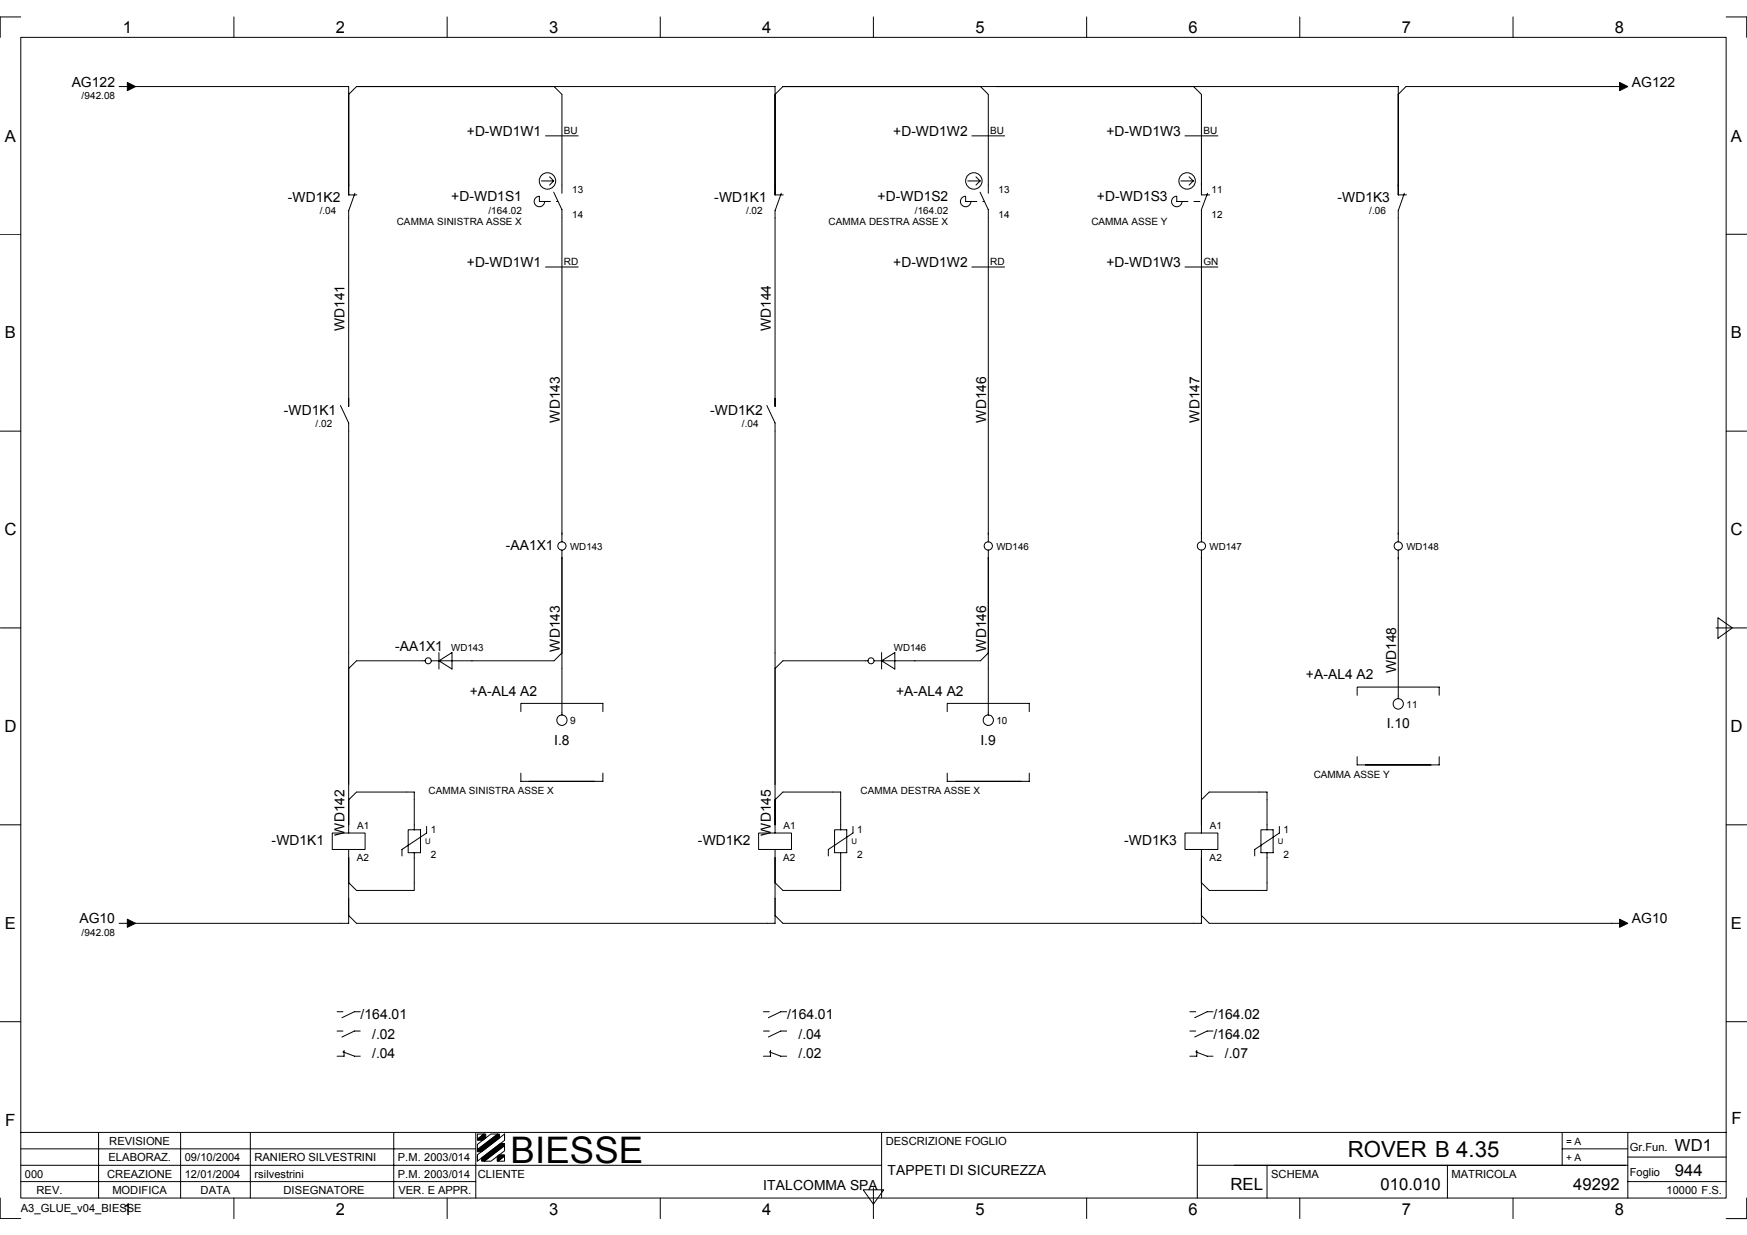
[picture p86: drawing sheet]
<svg xmlns="http://www.w3.org/2000/svg" width="297mm" height="210mm" viewBox="0 0 297 210" stroke-linecap="round" stroke-linejoin="round" font-family="sans-serif">
<defs><g id="words">
<text font-size="6.2" x="86.8" y="197.7">BIESSE</text>
<text font-size="3.8" x="229.2" y="196.7">ROVER B 4.35</text>
<g font-size="2.9">
<text x=".8" y="91">C</text>
<text x="294.2" y="91">C</text>
<text x=".8" y="124.4">D</text>
<text x="294.2" y="124.4">D</text>
<text x=".9" y="191.3">F</text>
<text x="294.4" y="191">F</text>
<text x="209.2" y="202.2">REL</text>
</g>
<g font-size="2.8">
<text x="20.9" y="5.7">1</text>
<text x="57.1" y="5.7">2</text>
<text x="93.4" y="5.7">3</text>
<text x="129.6" y="5.7">4</text>
<text x="165.8" y="5.7">5</text>
<text x="202.1" y="5.7">6</text>
<text x="238.3" y="5.7">7</text>
<text x="274.6" y="5.7">8</text>
<text x=".8" y="24.1">A</text>
<text x="294.3" y="24.1">A</text>
<text x=".8" y="57.5">B</text>
<text x="294.3" y="57.5">B</text>
<text x=".8" y="157.9">E</text>
<text x="294.3" y="157.9">E</text>
<text x="284.8" y="195.6">WD1</text>
<text x="234.7" y="202.2">010.010</text>
<text x="267.5" y="202.2">49292</text>
<text x="284.8" y="199.8">944</text>
<text x="20.9" y="206.5">1</text>
<text x="57.1" y="206.5">2</text>
<text x="93.4" y="206.5">3</text>
<text x="129.6" y="206.5">4</text>
<text x="165.8" y="206.5">5</text>
<text x="202.1" y="206.5">6</text>
<text x="238.3" y="206.5">7</text>
<text x="274.6" y="206.5">8</text>
</g>
<g font-size="2.4">
<text x="12.2" y="14.7">AG122</text>
<text x="277.5" y="14.7">AG122</text>
<text x="79.4" y="23.1">+D-WD1W1</text>
<text x="151.9" y="23.1">+D-WD1W2</text>
<text x="188.1" y="23.1">+D-WD1W3</text>
<text x="49" y="34.2">-WD1K2</text>
<text x="76.7" y="34.2">+D-WD1S1</text>
<text x="121.5" y="34.2">-WD1K1</text>
<text x="149.2" y="34.2">+D-WD1S2</text>
<text x="186.5" y="34.2">+D-WD1S3</text>
<text x="227.4" y="34.2">-WD1K3</text>
<text x="79.4" y="45.4">+D-WD1W1</text>
<text x="151.9" y="45.4">+D-WD1W2</text>
<text x="188.1" y="45.4">+D-WD1W3</text>
<text x="58.6" y="56.3" transform="rotate(-90 58.6 56.3)">WD141</text>
<text x="131.1" y="56.3" transform="rotate(-90 131.1 56.3)">WD144</text>
<text x="48.3" y="70.5">-WD1K1</text>
<text x="95.2" y="71.8" transform="rotate(-90 95.2 71.8)">WD143</text>
<text x="120.8" y="70.5">-WD1K2</text>
<text x="167.7" y="71.8" transform="rotate(-90 167.7 71.8)">WD146</text>
<text x="203.9" y="71.8" transform="rotate(-90 203.9 71.8)">WD147</text>
<text x="86" y="93.5">-AA1X1</text>
<text x="67.2" y="110.6">-AA1X1</text>
<text x="95.2" y="110.7" transform="rotate(-90 95.2 110.7)">WD143</text>
<text x="167.7" y="110.7" transform="rotate(-90 167.7 110.7)">WD146</text>
<text x="79.9" y="118.2">+A-AL4 A2</text>
<text x="152.4" y="118.2">+A-AL4 A2</text>
<text x="222.1" y="115.4">+A-AL4 A2</text>
<text x="237.4" y="114.4" transform="rotate(-90 237.4 114.4)">WD148</text>
<text x="235.8" y="123.8">I.10</text>
<text x="94.2" y="126.6">I.8</text>
<text x="166.7" y="126.6">I.9</text>
<text x="46.2" y="143.7">-WD1K1</text>
<text x="58.6" y="142" transform="rotate(-90 58.6 142)">WD142</text>
<text x="118.7" y="143.7">-WD1K2</text>
<text x="131.1" y="142" transform="rotate(-90 131.1 142)">WD145</text>
<text x="191.2" y="143.7">-WD1K3</text>
<text x="13.5" y="156.9">AG10</text>
<text x="277.5" y="156.9">AG10</text>
<text x="61.3" y="173.3">/164.01</text>
<text x="133.8" y="173.3">/164.01</text>
<text x="206.3" y="173.3">/164.02</text>
<text x="63.3" y="176.6">/.02</text>
<text x="63.3" y="179.8">/.04</text>
<text x="135.8" y="176.6">/.04</text>
<text x="135.8" y="179.8">/.02</text>
<text x="206.3" y="176.6">/164.02</text>
<text x="208.3" y="179.8">/.07</text>
<text x="129.8" y="202.2">ITALCOMMA SPA</text>
<text x="150.9" y="199.7">TAPPETI DI SICUREZZA</text>
</g>
<g font-size="1.9">
<text x="18.4" y="197.4">ELABORAZ.</text>
<text x="18.6" y="194.6">REVISIONE</text>
<text x="31.4" y="197.4">09/10/2004</text>
<text x="43.3" y="197.4">RANIERO SILVESTRINI</text>
<text x="67.6" y="197.4">P.M. 2003/014</text>
<text x="150.6" y="194.6">DESCRIZIONE FOGLIO</text>
<text x="277.1" y="195.6">Gr.Fun.</text>
<text x="4.2" y="200.1">000</text>
<text x="6.2" y="202.9">REV.</text>
<text x="18.2" y="200.1">CREAZIONE</text>
<text x="19.1" y="202.9">MODIFICA</text>
<text x="31.4" y="200.1">12/01/2004</text>
<text x="34.1" y="202.9">DATA</text>
<text x="43.3" y="200.1">rsilvestrini</text>
<text x="48.2" y="202.9">DISEGNATORE</text>
<text x="67.6" y="200.1">P.M. 2003/014</text>
<text x="67.7" y="202.9">VER. E APPR.</text>
<text x="81.3" y="200.1">CLIENTE</text>
<text x="216.1" y="200.1">SCHEMA</text>
<text x="246.8" y="200.1">MATRICOLA</text>
<text x="277.1" y="199.8">Foglio</text>
<text x="283.4" y="202.9">10000 F.S.</text>
<text x="3.5" y="206.1">A3_GLUE_v04_BIESSE</text>
</g>
<g font-size="1.7">
<text x="13.9" y="16.8">/942.08</text>
<text x="95.9" y="22.7">BU</text>
<text x="168.4" y="22.7">BU</text>
<text x="204.6" y="22.7">BU</text>
<text x="97.3" y="32.8">13</text>
<text x="169.8" y="32.8">13</text>
<text x="206" y="32.9">11</text>
<text x="54.4" y="36.4">/.04</text>
<text x="67.5" y="38.2">CAMMA SINISTRA ASSE X</text>
<text x="83.1" y="36.3">/164.02</text>
<text x="97.3" y="37">14</text>
<text x="126.8" y="36.4">/.02</text>
<text x="140.9" y="38.2">CAMMA DESTRA ASSE X</text>
<text x="155.6" y="36.3">/164.02</text>
<text x="169.8" y="37">14</text>
<text x="185.6" y="38.2">CAMMA ASSE Y</text>
<text x="206" y="37">12</text>
<text x="232.8" y="36.4">/.06</text>
<text x="95.9" y="45">RD</text>
<text x="168.4" y="45">RD</text>
<text x="204.6" y="45">GN</text>
<text x="53.7" y="72.6">/.02</text>
<text x="126.1" y="72.6">/.04</text>
<text x="96.9" y="93.5">WD143</text>
<text x="169.4" y="93.5">WD146</text>
<text x="205.7" y="93.5">WD147</text>
<text x="239.1" y="93.5">WD148</text>
<text x="76.7" y="110.6">WD143</text>
<text x="152" y="110.6">WD146</text>
<text x="96.9" y="123.1">9</text>
<text x="169.4" y="123.1">10</text>
<text x="239.1" y="120.3">11</text>
<text x="72.9" y="135">CAMMA SINISTRA ASSE X</text>
<text x="146.3" y="135">CAMMA DESTRA ASSE X</text>
<text x="223.4" y="132.2">CAMMA ASSE Y</text>
<text x="60.7" y="140.9">A1</text>
<text x="73.2" y="141.6">1</text>
<text x="133.2" y="140.9">A1</text>
<text x="145.7" y="141.6">1</text>
<text x="205.7" y="140.9">A1</text>
<text x="218.2" y="141.6">1</text>
<text x="60.7" y="146.4">A2</text>
<text x="73.2" y="145.8">2</text>
<text x="133.2" y="146.4">A2</text>
<text x="145.7" y="145.8">2</text>
<text x="205.7" y="146.4">A2</text>
<text x="218.2" y="145.8">2</text>
<text x="13.9" y="159">/942.08</text>
<text x="266.3" y="194.6">= A</text>
<text x="266.3" y="197.4">+ A</text>
</g>
<g font-size="1.3">
<text x="72.3" y="143.4">U</text>
<text x="144.8" y="143.4">U</text>
<text x="217.3" y="143.4">U</text>
</g>
</g></defs>
<g fill="none" stroke="#000" stroke-width=".17">
<path d="M3.5 6.3h290v197.3h-290zM3.5 2.9h-3.5v3.4M20.3 14.7h2M23 14.7h36.3v18.4h1.4M39.8 2.9v3.4M76 2.9v3.4M94.2 14.7h-33.6l-1.3 1.3M112.3 2.9v3.4M148.5 2.9v3.4M166.7 14.7h-33.6l-1.3 1.3M184.8 2.9v3.4M202.9 14.7h-36.2l1.3 1.3v16.9"/>
<path d="M221 2.9v3.4M257.3 2.9v3.4M276.1 14.7h-37l-1.4 1.3M293.5 2.9h3.5v3.4M0 39.8h3.5M60.3 32.9l-1 2.9v33.3M91.7 33.4a.89 .89 0 0 0-.9 .9 .89 .89 0 0 0 .9 .8 .89 .89 0 0 0 .9-.9M91.7 33.4v.8h.9M92.1 30.8h2M92.7 23.1h5.6M93.4 30.1l.7 .7M94.1 32.7l1.4 2.9"/>
<path d="M94.1 30.8l-.7 .7M95.5 32.9v-16.9l-1.3-1.3h37.6v18.4h1.4M95.5 35.6v56.5M132.8 32.9l-1 2.9v33.3M164.2 33.4a.89 .89 0 0 0-.9 .9 .89 .89 0 0 0 .9 .8 .89 .89 0 0 0 .9-.9M164.2 33.4v.8h.9M164.5 30.8h2.1M165.2 23.1h5.6M165.9 30.1l.7 .7M166.6 32.7l1.4 2.9M166.6 30.8l-.7 .7M168 35.6v56.5"/>
<path d="M200.1 33.4a.89 .89 0 0 0-.9 .9 .89 .89 0 0 0 .9 .8 .89 .89 0 0 0 .9-.9M200.1 33.4v.8h.9M200.8 30.8h2.1M201.5 23.1h5.6M202.2 30.1l.7 .7M202.9 30.8l-.7 .7M205.3 32.9l-1 2.7v56.5M205.7 33.1h-1.4v-17.1l-1.4-1.3h34.8v18.4h1.4M238.8 32.9l-1.1 2.9v56.3M293.5 39.8h3.5M92.7 45.4h5.6M165.2 45.4h5.6"/>
<path d="M201.5 45.4h5.6M0 73.3h3.5M57.9 68.9l1.4 3v69.7M130.4 68.9l1.4 3v69.7M293.5 73.3h3.5M95.5 93.5v28M168 93.5v28M204.3 93.5v48.1M237.7 93.5v25.3M0 106.7h3.5M72.3 112.3h-11.7l-1.3 1.3M74.6 112.3l2.3-1.4v2.8z"/>
<path d="M74.6 110.9v2.8M95.5 111l-1.3 1.3h-20.9M147.6 112.3h-14.5l-1.3 1.3M149.9 110.9v2.8M149.9 112.3l2.2-1.4v2.8zM168 111l-1.3 1.3h-18.1M230.8 118.2v-1.4h13.9v1.4M291.8 106.7h5.2M292.1 105l2.5 1.7-2.5 1.8zM59.3 135.9l1.3-1.3h9.8v6.4M88.6 120.9v-1.4h13.9v1.4M88.6 131.4v1.4h13.9v-1.4"/>
<path d="M131.8 135.9l1.3-1.3h9.8v6.4M161.1 120.9v-1.4h13.9v1.4M161.1 131.4v1.4h13.9v-1.4M204.3 135.9l1.3-1.3h9.8v6.4M230.8 128.6v1.4h13.9v-1.4M0 140.2h3.5M20.3 156.9h2M56.5 141.6h5.6v2.8h-5.6zM59.3 144.4v12.5h-36.3M69.4 141h2.1v3.9h-2.1zM70.4 144.9v6.4h-9.8l-1.3-1.3M72.5 140.5v1.1l-4.2 2.8v1.1"/>
<path d="M129 141.6h5.6v2.8h-5.6zM131.8 144.4v12.5h-71.2l-1.3-1.3M141.9 141h2.1v3.9h-2.1zM142.9 144.9v6.4h-9.8l-1.3-1.3M145 140.5v1.1l-4.2 2.8v1.1M201.5 141.6h5.6v2.8h-5.6zM204.3 144.4v12.5h-71.2l-1.3-1.3M204.3 155.6l1.3 1.3h70.5M214.4 141h2.1v3.9h-2.1zM215.4 144.9v6.4h-9.8l-1.3-1.3M217.5 140.5v1.1l-4.2 2.8v1.1M293.5 140.2h3.5"/>
<path d="M0 173.7h3.5M57.3 172h1M57.3 175.2h1M58.3 178.8l2 .7h1M58.5 178.5v1h-1.2M61.3 172h-1l-2.2 1M61.3 175.2h-1l-2.2 1.1M129.8 172h1M129.8 175.2h1M130.8 178.8l2 .7h.9M131 178.5v1h-1.2M133.7 172h-.9l-2.2 1"/>
<path d="M133.7 175.2h-.9l-2.2 1.1M202.3 172h1M202.3 175.2h1M203.3 178.8l1.9 .7h1M203.5 178.5v1h-1.2M206.2 172h-1l-2.1 1M206.2 175.2h-1l-2.1 1.1M293.5 173.7h3.5M3.5 192.5h290M3.5 198.1h146.4M3.5 195.3h77.4M16.8 192.5v11.1"/>
<path d="M30.7 192.5v11.1M42.6 192.5v11.1M66.9 192.5v11.1M80.9 192.5v11.1M81.2 196.3l4.6-3.6v1.1l-4.6 3.6zM81.2 194.5l2.3-1.8h1.1l-3.4 2.7zM81.2 192.7h1.1l-1.1 .9zM81.2 195.4v.3M81.2 196.3v1M82.3 197.4l3.5-2.7v.9l-2.3 1.8zM84.7 197.4l1.1-.9v.9zM85.8 192.7v1.1"/>
<path d="M149.9 192.5v11.1M203.6 198.1h73.2M203.6 192.5v11.1M215.4 198.1v5.5M246.1 198.1v5.5M265.6 195.3h11.2M265.6 192.5v5.6M276.8 192.5v11.1M276.8 196.7h16.7M0 203.6v3.5h3.5M3.5 200.8h77.4M39.8 203.6v3.5"/>
<path d="M76 203.6v3.5M112.3 203.6v3.5M146.8 202.2h3.5l-1.8 2.5zM148.5 201.9v5.2M184.8 203.6v3.5M221 203.6v3.5M257.3 203.6v3.5M276.8 200.8h16.7M297 203.6v3.5h-3.5"/>
<circle cx="93.1" cy="30.8" r="1.4"/>
<circle cx="165.6" cy="30.8" r="1.4"/>
<circle cx="201.8" cy="30.8" r="1.4"/>
<circle cx="95.5" cy="92.8" r=".7"/>
<circle cx="168" cy="92.8" r=".7"/>
<circle cx="204.3" cy="92.8" r=".7"/>
<circle cx="237.7" cy="92.8" r=".7"/>
<circle cx="72.8" cy="112.3" r=".51"/>
<circle cx="148.1" cy="112.3" r=".51"/>
<circle cx="237.7" cy="119.6" r=".88"/>
<circle cx="95.5" cy="122.4" r=".88"/>
<circle cx="168" cy="122.4" r=".88"/>
</g>
<g fill="#000" stroke="#000" stroke-width=".17">
<path d="M21.7 14l1.3 .7-1.3 .7z" fill-rule="evenodd"/>
<path d="M275.4 14l1.4 .7-1.4 .7z" fill-rule="evenodd"/>
<path d="M21.7 156.2l1.3 .7-1.3 .7z" fill-rule="evenodd"/>
<path d="M275.4 156.2l1.4 .7-1.4 .7z" fill-rule="evenodd"/>
<path d="M81.2 193.6l1.1-.9h.3v.7l-.5 .4h-.9z" fill-rule="evenodd"/>
<path d="M81.9 196.8l3.2-2.4h.7v.3l-3.5 2.7h-.4z" fill-rule="evenodd"/>
<path d="M81.2 195.4l3.4-2.7h.3v.7l-3 2.3h-.7z" fill-rule="evenodd"/>
<path d="M84.5 196.6l.4-.3h.9v.2l-1.1 .9h-.2z" fill-rule="evenodd"/>
</g>
<path d="M92.6 34.2h2.2M165.1 34.2h2.2M201 34.2h3.8" fill="none" stroke="#000" stroke-width=".17" stroke-dasharray="1 1 1 1 1 1 1 1"/>
<use href="#words"/>
</svg>
